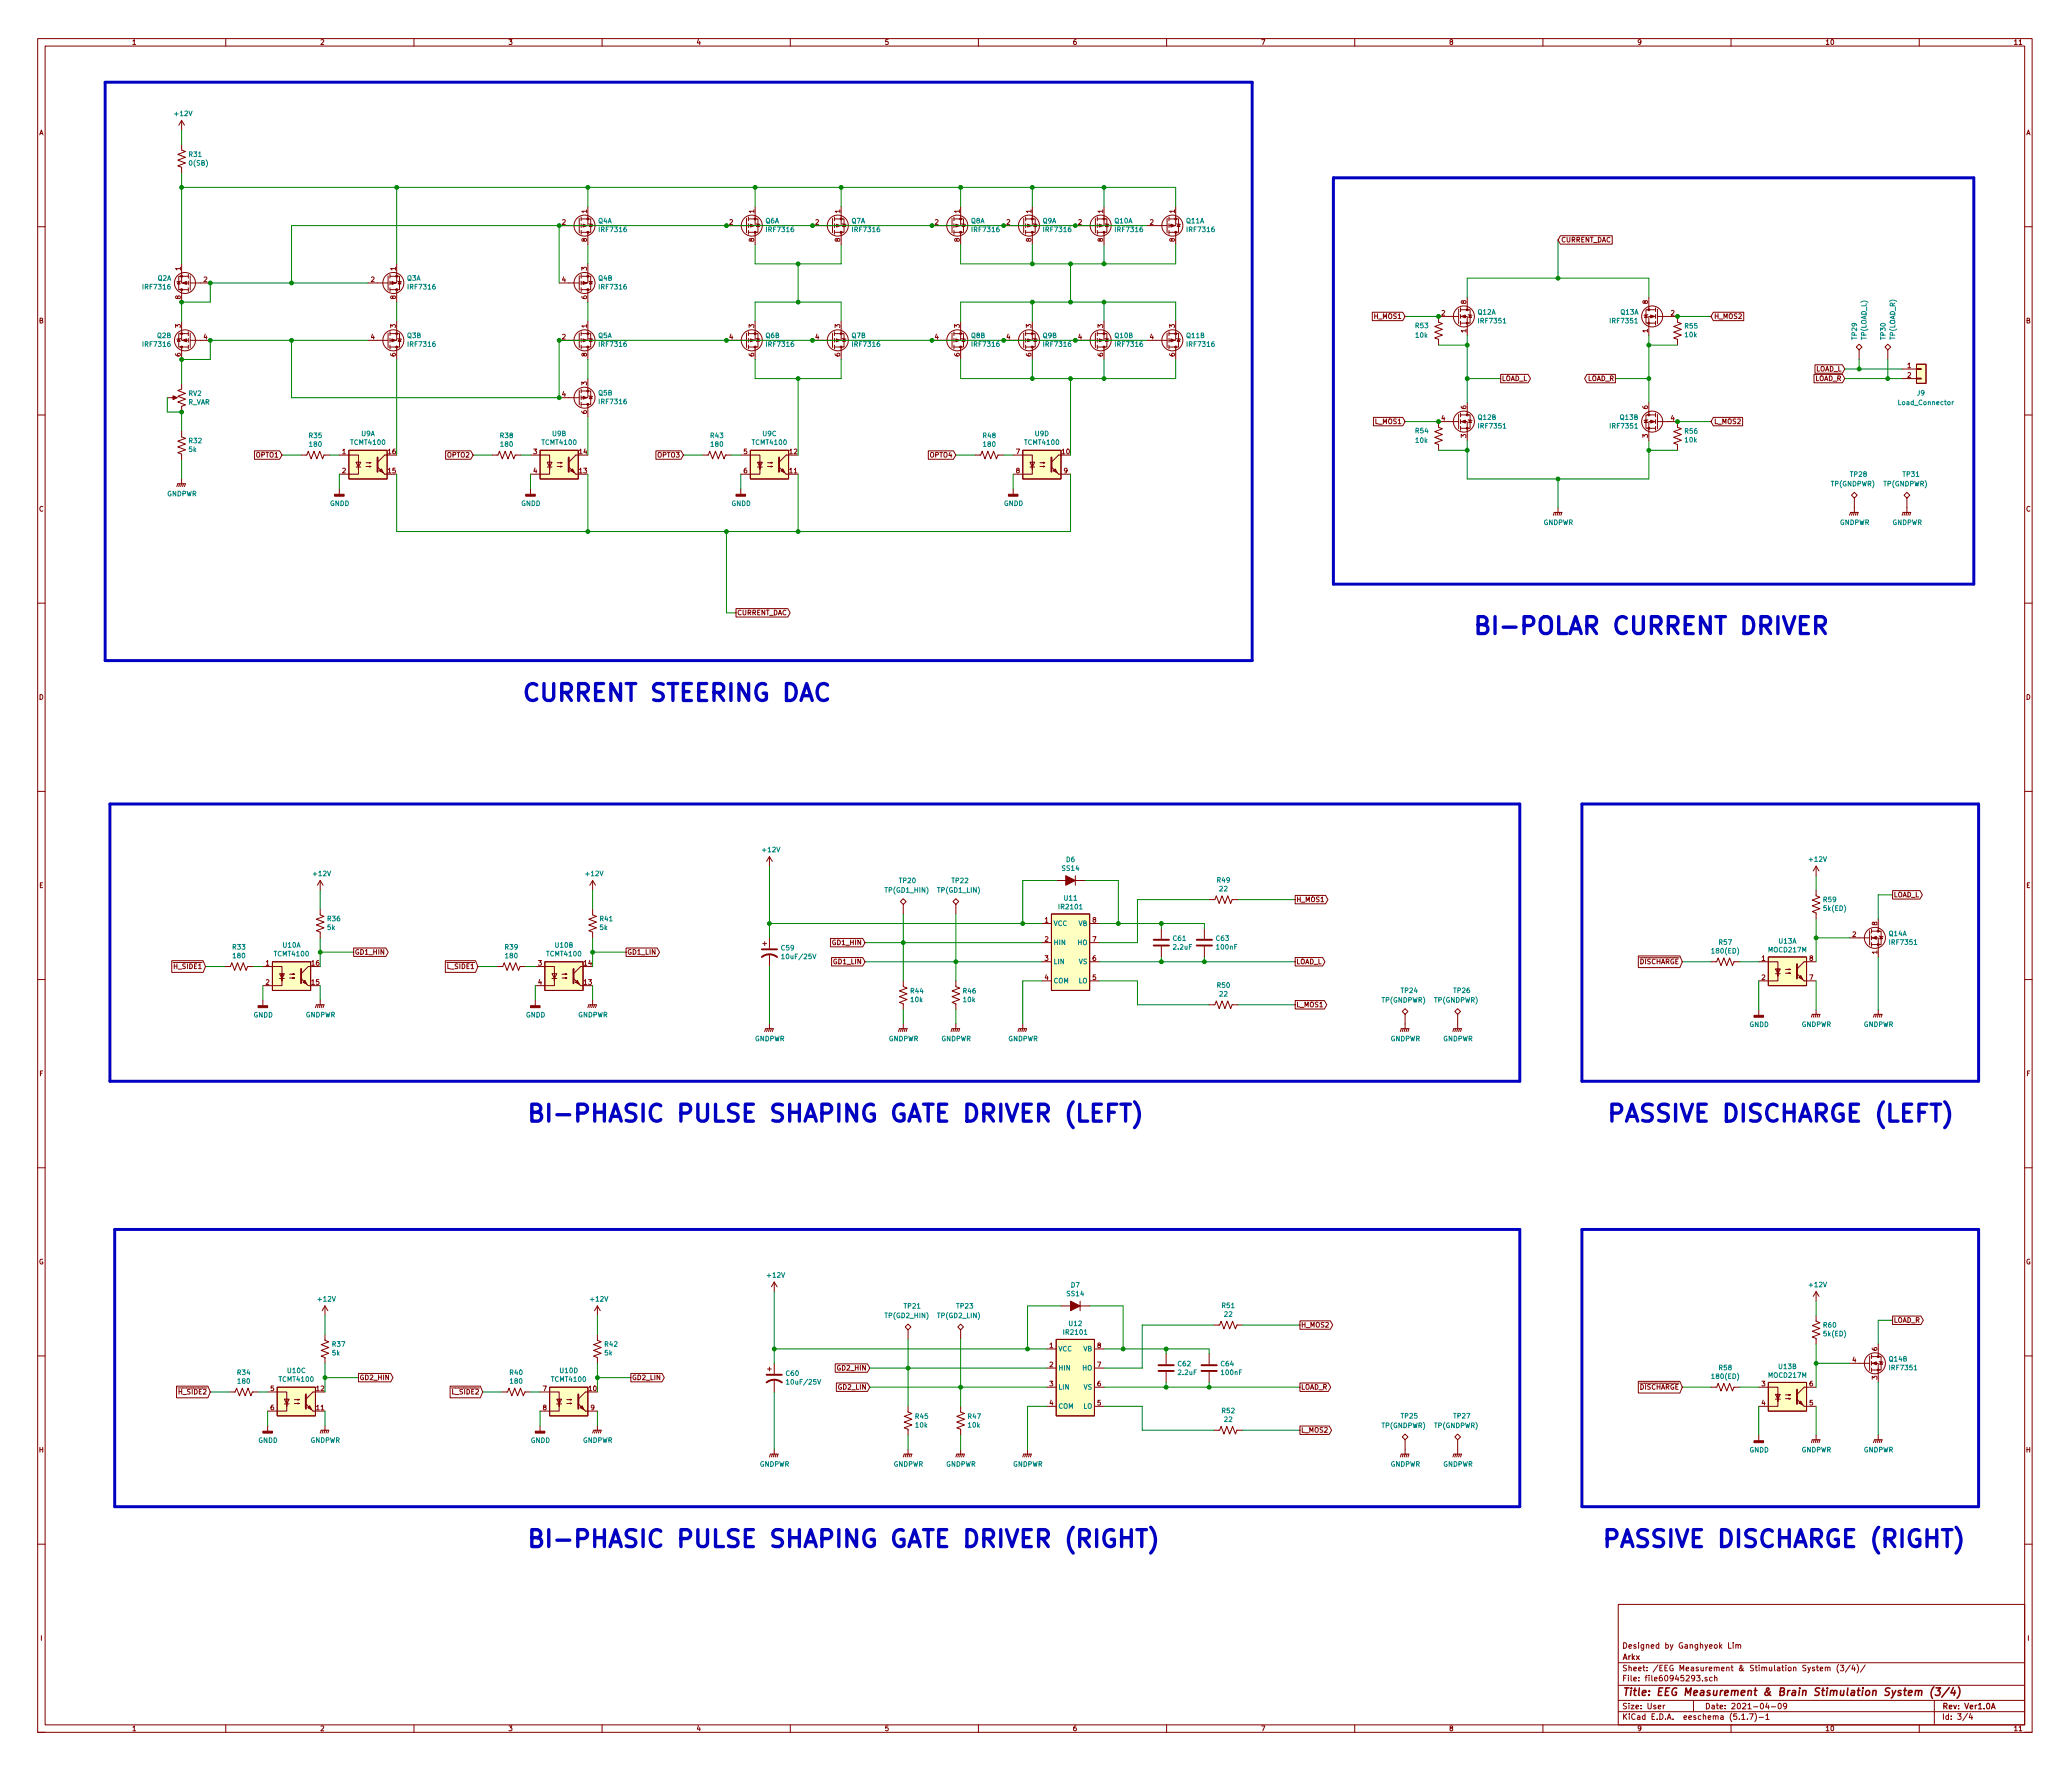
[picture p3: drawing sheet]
<svg xmlns="http://www.w3.org/2000/svg" width="550mm" height="470mm" viewBox="0 0 550 470" stroke-linecap="round" stroke-linejoin="round" font-family="sans-serif">
<defs><g id="words">
<g font-size="6.3" fill="#0000c2">
<text x="391.2" y="168.6">BI-POLAR CURRENT DRIVER</text>
<text x="138.4" y="186.3">CURRENT STEERING DAC</text>
<text x="139.7" y="298.1">BI-PHASIC PULSE SHAPING GATE DRIVER (LEFT)</text>
<text x="426.7" y="298.1">PASSIVE DISCHARGE (LEFT)</text>
<text x="139.7" y="411.1">BI-PHASIC PULSE SHAPING GATE DRIVER (RIGHT)</text>
<text x="425.4" y="411.1">PASSIVE DISCHARGE (RIGHT)</text>
</g>
<text font-size="2.8" fill="#840000" x="431" y="450.5">Title: EEG Measurement &amp; Brain Stimulation System (3/4)</text>
<g font-size="2.1" fill="#840000">
<text x="431" y="438">Designed by Ganghyeok Lim</text>
<text x="431" y="444">Sheet: /EEG Measurement &amp; Stimulation System (3/4)/</text>
<text x="431" y="441">Arkx</text>
<text x="431" y="446.7">File: file60945293.sch</text>
<text x="431" y="454.1">Size: User</text>
<text x="453" y="454.1">Date: 2021-04-09</text>
<text x="516" y="454.1">Rev: Ver1.0A</text>
<text x="431" y="456.9">KiCad E.D.A. eeschema (5.1.7)-1</text>
<text x="516" y="456.9">Id: 3/4</text>
</g>
<g font-size="1.8" fill="#840000">
<text x="35" y="11.9">1</text>
<text x="85" y="11.9">2</text>
<text x="135" y="11.9">3</text>
<text x="185" y="11.9">4</text>
<text x="235" y="11.9">5</text>
<text x="285" y="11.9">6</text>
<text x="335" y="11.9">7</text>
<text x="385" y="11.9">8</text>
<text x="435" y="11.9">9</text>
<text x="485" y="11.9">10</text>
<text x="535" y="11.9">11</text>
<text x="10.4" y="35.9">A</text>
<text x="538.4" y="35.9">A</text>
<text x="149.4" y="59.7">2</text>
<text x="156" y="56.6" transform="rotate(-90 156 56.6)">1</text>
<text x="193.8" y="59.7">2</text>
<text x="200.4" y="56.6" transform="rotate(-90 200.4 56.6)">1</text>
<text x="216.7" y="59.7">2</text>
<text x="223.3" y="56.6" transform="rotate(-90 223.3 56.6)">1</text>
<text x="248.4" y="59.7">2</text>
<text x="255" y="56.6" transform="rotate(-90 255 56.6)">1</text>
<text x="267.5" y="59.7">2</text>
<text x="274.1" y="56.6" transform="rotate(-90 274.1 56.6)">1</text>
<text x="286.5" y="59.7">2</text>
<text x="293.1" y="56.6" transform="rotate(-90 293.1 56.6)">1</text>
<text x="305.6" y="59.7">2</text>
<text x="312.2" y="56.6" transform="rotate(-90 312.2 56.6)">1</text>
<text x="156" y="64.2" transform="rotate(-90 156 64.2)">8</text>
<text x="200.4" y="64.2" transform="rotate(-90 200.4 64.2)">8</text>
<text x="223.3" y="64.2" transform="rotate(-90 223.3 64.2)">8</text>
<text x="255" y="64.2" transform="rotate(-90 255 64.2)">8</text>
<text x="274.1" y="64.2" transform="rotate(-90 274.1 64.2)">8</text>
<text x="293.1" y="64.2" transform="rotate(-90 293.1 64.2)">8</text>
<text x="312.2" y="64.2" transform="rotate(-90 312.2 64.2)">8</text>
<text x="414.8" y="64.4">CURRENT_DAC</text>
<text x="48" y="71.9" transform="rotate(-90 48 71.9)">1</text>
<text x="105.2" y="71.9" transform="rotate(-90 105.2 71.9)">1</text>
<text x="156" y="71.9" transform="rotate(-90 156 71.9)">3</text>
<text x="54.1" y="74.9">2</text>
<text x="98.6" y="74.9">2</text>
<text x="149.4" y="74.9">4</text>
<text x="48" y="79.5" transform="rotate(-90 48 79.5)">8</text>
<text x="105.2" y="79.5" transform="rotate(-90 105.2 79.5)">8</text>
<text x="156" y="79.5" transform="rotate(-90 156 79.5)">6</text>
<text x="383.1" y="83.8">2</text>
<text x="389.6" y="80.7" transform="rotate(-90 389.6 80.7)">8</text>
<text x="437.9" y="80.7" transform="rotate(-90 437.9 80.7)">8</text>
<text x="444" y="83.8">2</text>
<text x="10.4" y="85.9">B</text>
<text x="48" y="87.1" transform="rotate(-90 48 87.1)">3</text>
<text x="105.2" y="87.1" transform="rotate(-90 105.2 87.1)">3</text>
<text x="156" y="87.1" transform="rotate(-90 156 87.1)">1</text>
<text x="200.4" y="87.1" transform="rotate(-90 200.4 87.1)">3</text>
<text x="223.3" y="87.1" transform="rotate(-90 223.3 87.1)">3</text>
<text x="255" y="87.1" transform="rotate(-90 255 87.1)">3</text>
<text x="274.1" y="87.1" transform="rotate(-90 274.1 87.1)">3</text>
<text x="293.1" y="87.1" transform="rotate(-90 293.1 87.1)">3</text>
<text x="312.2" y="87.1" transform="rotate(-90 312.2 87.1)">3</text>
<text x="365.3" y="84.7">H_MOS1</text>
<text x="389.6" y="88.4" transform="rotate(-90 389.6 88.4)">1</text>
<text x="437.9" y="88.4" transform="rotate(-90 437.9 88.4)">1</text>
<text x="455.4" y="84.7">H_MOS2</text>
<text x="538.4" y="85.9">B</text>
<text x="48" y="94.7" transform="rotate(-90 48 94.7)">6</text>
<text x="54.1" y="90.2">4</text>
<text x="98.6" y="90.2">4</text>
<text x="105.2" y="94.7" transform="rotate(-90 105.2 94.7)">6</text>
<text x="149.4" y="90.2">2</text>
<text x="156" y="94.7" transform="rotate(-90 156 94.7)">8</text>
<text x="193.8" y="90.2">4</text>
<text x="200.4" y="94.7" transform="rotate(-90 200.4 94.7)">6</text>
<text x="216.7" y="90.2">4</text>
<text x="223.3" y="94.7" transform="rotate(-90 223.3 94.7)">6</text>
<text x="248.4" y="90.2">4</text>
<text x="255" y="94.7" transform="rotate(-90 255 94.7)">6</text>
<text x="267.5" y="90.2">4</text>
<text x="274.1" y="94.7" transform="rotate(-90 274.1 94.7)">6</text>
<text x="286.5" y="90.2">4</text>
<text x="293.1" y="94.7" transform="rotate(-90 293.1 94.7)">6</text>
<text x="305.6" y="90.2">4</text>
<text x="312.2" y="94.7" transform="rotate(-90 312.2 94.7)">6</text>
<text x="399" y="101.2">LOAD_L</text>
<text x="421.7" y="101.2">LOAD_R</text>
<text x="482.2" y="101.2">LOAD_R</text>
<text x="482.3" y="98.7">LOAD_L</text>
<text x="506.9" y="97.8">1</text>
<text x="506.9" y="100.3">2</text>
<text x="149.4" y="105.4">4</text>
<text x="156" y="102.3" transform="rotate(-90 156 102.3)">3</text>
<text x="156" y="110" transform="rotate(-90 156 110)">6</text>
<text x="365.5" y="112.6">L_MOS1</text>
<text x="383.1" y="111.8">4</text>
<text x="389.6" y="108.7" transform="rotate(-90 389.6 108.7)">6</text>
<text x="437.9" y="108.7" transform="rotate(-90 437.9 108.7)">6</text>
<text x="444" y="111.8">4</text>
<text x="455.4" y="112.6">L_MOS2</text>
<text x="389.6" y="116.3" transform="rotate(-90 389.6 116.3)">3</text>
<text x="437.9" y="116.3" transform="rotate(-90 437.9 116.3)">3</text>
<text x="68.1" y="121.5">OPTO1</text>
<text x="91" y="120.6">1</text>
<text x="91" y="125.7">2</text>
<text x="103.2" y="125.7">15</text>
<text x="103.2" y="120.6">16</text>
<text x="118.9" y="121.5">OPTO2</text>
<text x="141.8" y="120.6">3</text>
<text x="141.8" y="125.7">4</text>
<text x="154" y="125.7">13</text>
<text x="154" y="120.6">14</text>
<text x="174.8" y="121.5">OPTO3</text>
<text x="197.6" y="120.6">5</text>
<text x="197.6" y="125.7">6</text>
<text x="209.9" y="125.7">11</text>
<text x="209.9" y="120.6">12</text>
<text x="247.2" y="121.5">OPTO4</text>
<text x="270" y="120.6">7</text>
<text x="270" y="125.7">8</text>
<text x="282.2" y="120.6">10</text>
<text x="282.7" y="125.7">9</text>
<text x="10.4" y="135.9">C</text>
<text x="538.4" y="135.9">C</text>
<text x="195.8" y="163.4">CURRENT_DAC</text>
<text x="10.4" y="185.9">D</text>
<text x="538.4" y="185.9">D</text>
<text x="10.4" y="235.9">E</text>
<text x="344.4" y="239.6">H_MOS1</text>
<text x="503.2" y="238.4">LOAD_L</text>
<text x="538.4" y="235.9">E</text>
<text x="277.6" y="245.1">1</text>
<text x="290.3" y="245.1">8</text>
<text x="498.9" y="245.8" transform="rotate(-90 498.9 245.8)">8</text>
<text x="221.4" y="251.1">GD1_HIN</text>
<text x="277.6" y="250.2">2</text>
<text x="290.3" y="250.2">7</text>
<text x="492.3" y="248.9">2</text>
<text x="46.5" y="257.4">H_SIDE1</text>
<text x="70.6" y="256.5">1</text>
<text x="82.9" y="256.5">16</text>
<text x="94.2" y="253.6">GD1_HIN</text>
<text x="119" y="257.4">L_SIDE1</text>
<text x="143" y="256.5">3</text>
<text x="155.2" y="256.5">14</text>
<text x="166.6" y="253.6">GD1_LIN</text>
<text x="221.6" y="256.2">GD1_LIN</text>
<text x="277.6" y="255.3">3</text>
<text x="290.3" y="255.3">6</text>
<text x="344.4" y="256.2">LOAD_L</text>
<text x="435.6" y="256.2">DISCHARGE</text>
<text x="468.1" y="255.3">1</text>
<text x="480.8" y="255.3">8</text>
<text x="498.9" y="253.5" transform="rotate(-90 498.9 253.5)">1</text>
<text x="70.6" y="261.6">2</text>
<text x="82.9" y="261.6">15</text>
<text x="143" y="261.6">4</text>
<text x="155.2" y="261.6">13</text>
<text x="277.6" y="260.3">4</text>
<text x="290.3" y="260.3">5</text>
<text x="468.1" y="260.3">2</text>
<text x="480.8" y="260.3">7</text>
<text x="344.4" y="267.6">L_MOS1</text>
<text x="10.5" y="285.9">F</text>
<text x="538.5" y="285.9">F</text>
<text x="10.3" y="335.9">G</text>
<text x="538.3" y="335.9">G</text>
<text x="345.7" y="352.7">H_MOS2</text>
<text x="503.2" y="351.4">LOAD_R</text>
<text x="278.9" y="358.1">1</text>
<text x="291.6" y="358.1">8</text>
<text x="498.9" y="358.9" transform="rotate(-90 498.9 358.9)">6</text>
<text x="222.7" y="364.1">GD2_HIN</text>
<text x="278.9" y="363.2">2</text>
<text x="291.6" y="363.2">7</text>
<text x="492.3" y="361.9">4</text>
<text x="47.7" y="370.5">H_SIDE2</text>
<text x="71.9" y="369.6">5</text>
<text x="84.1" y="369.6">12</text>
<text x="95.5" y="366.6">GD2_HIN</text>
<text x="120.3" y="370.5">L_SIDE2</text>
<text x="144.3" y="369.6">7</text>
<text x="156.5" y="369.6">10</text>
<text x="167.9" y="366.6">GD2_LIN</text>
<text x="222.9" y="369.2">GD2_LIN</text>
<text x="278.9" y="368.3">3</text>
<text x="291.6" y="368.3">6</text>
<text x="345.7" y="369.2">LOAD_R</text>
<text x="435.6" y="369.2">DISCHARGE</text>
<text x="468.1" y="368.3">3</text>
<text x="480.8" y="368.3">6</text>
<text x="498.9" y="366.5" transform="rotate(-90 498.9 366.5)">3</text>
<text x="71.9" y="374.6">6</text>
<text x="84.1" y="374.6">11</text>
<text x="144.3" y="374.6">8</text>
<text x="157" y="374.6">9</text>
<text x="278.9" y="373.4">4</text>
<text x="291.6" y="373.4">5</text>
<text x="468.1" y="373.4">4</text>
<text x="480.8" y="373.4">5</text>
<text x="345.7" y="380.6">L_MOS2</text>
<text x="10.4" y="385.9">H</text>
<text x="538.4" y="385.9">H</text>
<text x="10.7" y="435.9">I</text>
<text x="538.8" y="435.9">I</text>
<text x="35" y="459.9">1</text>
<text x="85" y="459.9">2</text>
<text x="135" y="459.9">3</text>
<text x="185" y="459.9">4</text>
<text x="235" y="459.9">5</text>
<text x="285" y="459.9">6</text>
<text x="335" y="459.9">7</text>
<text x="385" y="459.9">8</text>
<text x="435" y="459.9">9</text>
<text x="485" y="459.9">10</text>
<text x="535" y="459.9">11</text>
</g>
<g font-size="1.8" fill="#008484">
<text x="46.6" y="30.8">+12V</text>
<text x="50.3" y="41.7">R31</text>
<text x="50.4" y="44">0(SB)</text>
<text x="159" y="59.3">Q4A</text>
<text x="203.4" y="59.3">Q6A</text>
<text x="226.3" y="59.3">Q7A</text>
<text x="258" y="59.3">Q8A</text>
<text x="277.1" y="59.3">Q9A</text>
<text x="296.2" y="59.3">Q10A</text>
<text x="315.3" y="59.3">Q11A</text>
<text x="159.5" y="61.6">IRF7316</text>
<text x="203.9" y="61.6">IRF7316</text>
<text x="226.8" y="61.6">IRF7316</text>
<text x="258.5" y="61.6">IRF7316</text>
<text x="277.6" y="61.6">IRF7316</text>
<text x="296.6" y="61.6">IRF7316</text>
<text x="315.7" y="61.6">IRF7316</text>
<text x="38.2" y="76.9">IRF7316</text>
<text x="41.9" y="74.6">Q2A</text>
<text x="108.2" y="74.6">Q3A</text>
<text x="108.7" y="76.9">IRF7316</text>
<text x="159.1" y="74.6">Q4B</text>
<text x="159.5" y="76.9">IRF7316</text>
<text x="392.7" y="83.6">Q12A</text>
<text x="430.7" y="83.6">Q13A</text>
<text x="41.8" y="89.8">Q2B</text>
<text x="108.3" y="89.8">Q3B</text>
<text x="159" y="89.8">Q5A</text>
<text x="203.5" y="89.8">Q6B</text>
<text x="226.4" y="89.8">Q7B</text>
<text x="258.1" y="89.8">Q8B</text>
<text x="277.2" y="89.8">Q9B</text>
<text x="296.3" y="89.8">Q10B</text>
<text x="315.4" y="89.8">Q11B</text>
<text x="376.2" y="87.2">R53</text>
<text x="376.3" y="89.7">10k</text>
<text x="393.1" y="85.9">IRF7351</text>
<text x="428.1" y="85.9">IRF7351</text>
<text x="447.8" y="87.3">R55</text>
<text x="447.8" y="89.6">10k</text>
<text x="38.2" y="92.1">IRF7316</text>
<text x="108.7" y="92.1">IRF7316</text>
<text x="159.5" y="92.1">IRF7316</text>
<text x="203.9" y="92.1">IRF7316</text>
<text x="226.8" y="92.1">IRF7316</text>
<text x="258.5" y="92.1">IRF7316</text>
<text x="277.6" y="92.1">IRF7316</text>
<text x="296.6" y="92.1">IRF7316</text>
<text x="315.7" y="92.1">IRF7316</text>
<text x="493.4" y="90.1" transform="rotate(-90 493.4 90.1)">TP29</text>
<text x="496" y="90.3" transform="rotate(-90 496 90.3)">TP(LOAD_L)</text>
<text x="501.1" y="90.1" transform="rotate(-90 501.1 90.1)">TP30</text>
<text x="503.6" y="90.2" transform="rotate(-90 503.6 90.2)">TP(LOAD_R)</text>
<text x="49.9" y="107.5">R_VAR</text>
<text x="50.1" y="105.2">RV2</text>
<text x="159.1" y="105.1">Q5B</text>
<text x="159.5" y="107.4">IRF7316</text>
<text x="504.7" y="107.6">Load_Connector</text>
<text x="509.5" y="105.1">J9</text>
<text x="392.8" y="111.5">Q12B</text>
<text x="393.1" y="113.8">IRF7351</text>
<text x="428.1" y="113.8">IRF7351</text>
<text x="430.6" y="111.5">Q13B</text>
<text x="50.3" y="117.8">R32</text>
<text x="82.2" y="116.4">R35</text>
<text x="82.3" y="118.7">180</text>
<text x="93.4" y="118.2">TCMT4100</text>
<text x="96" y="115.9">U9A</text>
<text x="133" y="116.4">R38</text>
<text x="133.1" y="118.7">180</text>
<text x="144.2" y="118.2">TCMT4100</text>
<text x="146.8" y="115.9">U9B</text>
<text x="188.9" y="116.4">R43</text>
<text x="189" y="118.7">180</text>
<text x="200.1" y="118.2">TCMT4100</text>
<text x="202.7" y="115.9">U9C</text>
<text x="261.3" y="116.4">R48</text>
<text x="261.4" y="118.7">180</text>
<text x="272.4" y="118.2">TCMT4100</text>
<text x="275.1" y="115.9">U9D</text>
<text x="376.2" y="115.1">R54</text>
<text x="376.3" y="117.6">10k</text>
<text x="447.8" y="115.2">R56</text>
<text x="447.8" y="117.5">10k</text>
<text x="50.2" y="120.1">5k</text>
<text x="44.3" y="131.8">GNDPWR</text>
<text x="486.6" y="129.2">TP(GNDPWR)</text>
<text x="491.8" y="126.7">TP28</text>
<text x="500.6" y="129.2">TP(GNDPWR)</text>
<text x="505.7" y="126.7">TP31</text>
<text x="87.7" y="134.4">GNDD</text>
<text x="138.5" y="134.4">GNDD</text>
<text x="194.4" y="134.4">GNDD</text>
<text x="266.8" y="134.4">GNDD</text>
<text x="410.1" y="139.5">GNDPWR</text>
<text x="488.8" y="139.5">GNDPWR</text>
<text x="502.8" y="139.5">GNDPWR</text>
<text x="202.8" y="226.4">+12V</text>
<text x="83.4" y="232.8">+12V</text>
<text x="155.8" y="232.8">+12V</text>
<text x="282.3" y="231.3">SS14</text>
<text x="283.4" y="229">D6</text>
<text x="480.9" y="229">+12V</text>
<text x="235.4" y="237.2">TP(GD1_HIN)</text>
<text x="239" y="234.6">TP20</text>
<text x="249.4" y="237.2">TP(GD1_LIN)</text>
<text x="253" y="234.6">TP22</text>
<text x="282.9" y="239.3">U11</text>
<text x="323.5" y="234.5">R49</text>
<text x="324.2" y="236.8">22</text>
<text x="484.6" y="239.7">R59</text>
<text x="87.1" y="244.8">R36</text>
<text x="159.5" y="244.8">R41</text>
<text x="279.9" y="246">VCC</text>
<text x="281.6" y="241.6">IR2101</text>
<text x="286.6" y="246">VB</text>
<text x="484.8" y="242">5k(ED)</text>
<text x="75.2" y="251.8">U10A</text>
<text x="87" y="247.1">5k</text>
<text x="147.6" y="251.8">U10B</text>
<text x="159.4" y="247.1">5k</text>
<text x="279.9" y="251.1">HIN</text>
<text x="286.4" y="251.1">HO</text>
<text x="311.8" y="250">C61</text>
<text x="323.2" y="250">C63</text>
<text x="456.8" y="251">R57</text>
<text x="472.7" y="250.7">U13A</text>
<text x="502" y="248.7">Q14A</text>
<text x="502.4" y="251">IRF7351</text>
<text x="61.9" y="252.3">R33</text>
<text x="62" y="254.6">180</text>
<text x="73.1" y="254.1">TCMT4100</text>
<text x="134.3" y="252.3">R39</text>
<text x="134.4" y="254.6">180</text>
<text x="145.4" y="254.1">TCMT4100</text>
<text x="207.7" y="252.5">C59</text>
<text x="208.3" y="254.8">10uF/25V</text>
<text x="279.9" y="256.2">LIN</text>
<text x="286.7" y="256.2">VS</text>
<text x="311.9" y="252.3">2.2uF</text>
<text x="323.4" y="252.3">100nF</text>
<text x="455.2" y="253.3">180(ED)</text>
<text x="470.1" y="253">MOCD217M</text>
<text x="242" y="263.9">R44</text>
<text x="256" y="263.9">R46</text>
<text x="279.9" y="261.2">COM</text>
<text x="286.6" y="261.2">LO</text>
<text x="323.5" y="262.4">R50</text>
<text x="372.4" y="263.8">TP24</text>
<text x="386.4" y="263.8">TP26</text>
<text x="242.1" y="266.2">10k</text>
<text x="256.1" y="266.2">10k</text>
<text x="324.2" y="264.7">22</text>
<text x="367.3" y="266.4">TP(GNDPWR)</text>
<text x="381.2" y="266.4">TP(GNDPWR)</text>
<text x="67.4" y="270.3">GNDD</text>
<text x="81.2" y="270.3">GNDPWR</text>
<text x="139.8" y="270.3">GNDD</text>
<text x="153.6" y="270.3">GNDPWR</text>
<text x="464.9" y="272.8">GNDD</text>
<text x="478.7" y="272.8">GNDPWR</text>
<text x="495.2" y="272.8">GNDPWR</text>
<text x="200.6" y="276.6">GNDPWR</text>
<text x="236.1" y="276.6">GNDPWR</text>
<text x="250.1" y="276.6">GNDPWR</text>
<text x="267.9" y="276.6">GNDPWR</text>
<text x="369.5" y="276.6">GNDPWR</text>
<text x="383.4" y="276.6">GNDPWR</text>
<text x="204" y="339.4">+12V</text>
<text x="480.9" y="342">+12V</text>
<text x="84.7" y="345.8">+12V</text>
<text x="157" y="345.8">+12V</text>
<text x="240.3" y="347.6">TP21</text>
<text x="254.3" y="347.6">TP23</text>
<text x="283.6" y="344.4">SS14</text>
<text x="284.6" y="342.1">D7</text>
<text x="324.8" y="347.5">R51</text>
<text x="235.4" y="350.2">TP(GD2_HIN)</text>
<text x="249.4" y="350.2">TP(GD2_LIN)</text>
<text x="284.1" y="352.3">U12</text>
<text x="325.4" y="349.8">22</text>
<text x="484.6" y="352.7">R60</text>
<text x="88.4" y="357.8">R37</text>
<text x="160.8" y="357.8">R42</text>
<text x="281.2" y="359">VCC</text>
<text x="282.9" y="354.6">IR2101</text>
<text x="287.9" y="359">VB</text>
<text x="484.8" y="355">5k(ED)</text>
<text x="63.1" y="365.3">R34</text>
<text x="76.5" y="364.8">U10C</text>
<text x="88.3" y="360.1">5k</text>
<text x="135.5" y="365.3">R40</text>
<text x="148.9" y="364.8">U10D</text>
<text x="160.7" y="360.1">5k</text>
<text x="208.9" y="365.5">C60</text>
<text x="281.2" y="364.1">HIN</text>
<text x="287.7" y="364.1">HO</text>
<text x="313.1" y="363">C62</text>
<text x="313.2" y="365.3">2.2uF</text>
<text x="324.5" y="363">C64</text>
<text x="324.7" y="365.3">100nF</text>
<text x="456.8" y="364">R58</text>
<text x="472.7" y="363.7">U13B</text>
<text x="502.1" y="361.7">Q14B</text>
<text x="502.4" y="364">IRF7351</text>
<text x="63.3" y="367.6">180</text>
<text x="74.3" y="367.1">TCMT4100</text>
<text x="135.7" y="367.6">180</text>
<text x="146.7" y="367.1">TCMT4100</text>
<text x="209.6" y="367.8">10uF/25V</text>
<text x="281.2" y="369.2">LIN</text>
<text x="288" y="369.2">VS</text>
<text x="455.2" y="366.3">180(ED)</text>
<text x="470.1" y="366">MOCD217M</text>
<text x="243.3" y="377">R45</text>
<text x="257.3" y="377">R47</text>
<text x="281.2" y="374.3">COM</text>
<text x="287.9" y="374.3">LO</text>
<text x="324.8" y="375.5">R52</text>
<text x="325.4" y="377.8">22</text>
<text x="372.4" y="376.9">TP25</text>
<text x="386.4" y="376.9">TP27</text>
<text x="68.6" y="383.3">GNDD</text>
<text x="82.4" y="383.3">GNDPWR</text>
<text x="141" y="383.3">GNDD</text>
<text x="154.8" y="383.3">GNDPWR</text>
<text x="243.4" y="379.3">10k</text>
<text x="257.3" y="379.3">10k</text>
<text x="367.3" y="379.4">TP(GNDPWR)</text>
<text x="381.2" y="379.4">TP(GNDPWR)</text>
<text x="201.8" y="389.7">GNDPWR</text>
<text x="237.4" y="389.7">GNDPWR</text>
<text x="251.4" y="389.7">GNDPWR</text>
<text x="269.1" y="389.7">GNDPWR</text>
<text x="369.5" y="389.7">GNDPWR</text>
<text x="383.4" y="389.7">GNDPWR</text>
<text x="464.9" y="385.9">GNDD</text>
<text x="478.7" y="385.8">GNDPWR</text>
<text x="495.2" y="385.8">GNDPWR</text>
</g>
</g></defs>
<g fill="none" stroke="#840000" stroke-width=".27">
<path d="M10 10.3h530v449.9h-530zM12 12.2h526v446.1h-526zM60 10.3v1.9M110 10.3v1.9M160 10.3v1.9M210 10.3v1.9M260 10.3v1.9M310 10.3v1.9M360 10.3v1.9M410 10.3v1.9M460 10.3v1.9M510 10.3v1.9"/>
<path d="M536.5 11.8h.8M48.3 38.4v1.5l1 .4-2.1 .7 2.1 .8-2.1 .7 2.1 .8-2.1 .8 1.1 .3v1.6M48.3 32v2.5M48.3 32l-.8 1.3M48.3 32l.7 1.3M148.6 59.9h5.3M153.9 58v3.8M154.4 58.2h2.6v3.5h-2.6M154.4 57.7v1M154.4 59.4v1M156.2 54.9v5h-1.8M156.5 59.4l1 .3"/>
<path d="M157 59.6l.4 .6h-.8zM193 59.9h5.4M198.4 58v3.8M198.9 58.2h2.5v3.5h-2.5M198.9 57.7v1M198.9 59.4v1M200.7 54.9v5h-1.8M200.9 59.4l1 .3M201.4 59.6l.4 .6h-.8zM215.9 59.9h5.3M221.2 58v3.8M221.7 58.2h2.6v3.5h-2.6"/>
<path d="M221.7 57.7v1M221.7 59.4v1M223.5 54.9v5h-1.8M223.8 59.4l1 .3M224.3 59.6l.4 .6h-.8zM247.6 59.9h5.4M253 58v3.8M253.5 58.2h2.5v3.5h-2.5M253.5 57.7v1M253.5 59.4v1M255.3 54.9v5h-1.8M255.5 59.4l1 .3"/>
<path d="M256 59.6l.4 .6h-.7zM266.7 59.9h5.3M272 58v3.8M272.5 58.2h2.6v3.5h-2.6M272.5 57.7v1M272.5 59.4v1M274.3 54.9v5h-1.8M274.6 59.4l1 .3M275.1 59.6l.4 .6h-.8zM285.7 59.9h5.4M291.1 58v3.8M291.6 58.2h2.5v3.5h-2.5"/>
<path d="M291.6 57.7v1M291.6 59.4v1M293.4 54.9v5h-1.8M293.6 59.4l1 .3M294.1 59.6l.4 .6h-.7zM304.8 59.9h5.3M310.1 58v3.8M310.6 58.2h2.6v3.5h-2.6M310.6 57.7v1M310.6 59.4v1M312.4 54.9v5h-1.8M312.7 59.4l1 .3"/>
<path d="M313.2 59.6l.4 .6h-.8zM10 60.2h2M47.5 74.8l.4 .6h-.8zM48 74.7l-1 .2M48.3 70.1v5.1h1.7M48.3 77v3.3M50 73.4h-2.5v3.6h2.5M50 72.9v1M50 74.7v1M50 76.5v1M50.5 75.2h5.4M50.5 73.3v3.8"/>
<path d="M97.8 75.2h5.3M103.1 73.3v3.8M103.6 73.4h2.6v3.6h-2.6M103.6 72.9v1M103.6 74.7v1M103.6 76.5v1M105.4 70.1v5.1h-1.8M105.4 77v3.3M105.7 74.7l1 .2M106.2 74.8l.4 .6h-.8zM148.6 75.2h5.3M153.9 73.3v3.8"/>
<path d="M154.4 73.4h2.6v3.6h-2.6M154.4 61.2v1M154.4 72.9v1M154.4 74.7v1M154.4 76.5v1M156.2 70.1v5.1h-1.8M156.2 61.7v3.3M156.2 77v3.3M156.5 74.7l1 .2M157 74.8l.4 .6h-.8zM198.9 61.2v1M200.7 61.7v3.3"/>
<path d="M221.7 61.2v1M223.5 61.7v3.3M253.5 61.2v1M255.3 61.7v3.3M272.5 61.2v1M274.3 61.7v3.3M291.6 61.2v1M293.4 61.7v3.3M310.6 61.2v1M312.4 61.7v3.3M389.9 79v3.3M414.7 62.6h13.7v2.3h-13.7l-.7-1.1z"/>
<path d="M438.1 79v3.3M538 60.2h2M47.5 90l.4 .7h-.8zM48 89.9l-1 .3M48.3 85.3v5.1h1.7M48.3 92.2v3.3M50 88.6h-2.5v3.6h2.5M50 88.1v1.1M50 89.9v1M50 91.7v1M50.5 90.4h5.4M50.5 88.5v3.8"/>
<path d="M97.8 90.4h5.3M103.1 88.5v3.8M103.6 88.6h2.6v3.6h-2.6M103.6 88.1v1.1M103.6 89.9v1M103.6 91.7v1M105.4 85.3v5.1h-1.8M105.4 92.2v3.3M105.7 89.9l1 .3M106.2 90l.4 .7h-.8zM148.6 90.4h5.3M153.9 88.5v3.8"/>
<path d="M154.4 88.6h2.6v3.6h-2.6M154.4 88.1v1.1M154.4 89.9v1M154.4 91.7v1M156.2 85.3v5.1h-1.8M156.2 92.2v3.3M156.5 89.9l1 .3M157 90l.4 .7h-.8zM193 90.4h5.4M198.4 88.5v3.8M198.9 88.6h2.5v3.6h-2.5M198.9 88.1v1.1"/>
<path d="M198.9 89.9v1M198.9 91.7v1M200.7 85.3v5.1h-1.8M200.7 92.2v3.3M200.9 89.9l1 .3M201.4 90l.4 .7h-.8zM215.9 90.4h5.3M221.2 88.5v3.8M221.7 88.6h2.6v3.6h-2.6M221.7 88.1v1.1M221.7 89.9v1M221.7 91.7v1"/>
<path d="M223.5 85.3v5.1h-1.8M223.5 92.2v3.3M223.8 89.9l1 .3M224.3 90l.4 .7h-.8zM247.6 90.4h5.4M253 88.5v3.8M253.5 88.6h2.5v3.6h-2.5M253.5 88.1v1.1M253.5 89.9v1M253.5 91.7v1M255.3 85.3v5.1h-1.8M255.3 92.2v3.3"/>
<path d="M255.5 89.9l1 .3M256 90l.4 .7h-.7zM266.7 90.4h5.3M272 88.5v3.8M272.5 88.6h2.6v3.6h-2.6M272.5 88.1v1.1M272.5 89.9v1M272.5 91.7v1M274.3 85.3v5.1h-1.8M274.3 92.2v3.3M274.6 89.9l1 .3M275.1 90l.4 .7h-.8z"/>
<path d="M285.7 90.4h5.4M291.1 88.5v3.8M291.6 88.6h2.5v3.6h-2.5M291.6 88.1v1.1M291.6 89.9v1M291.6 91.7v1M293.4 85.3v5.1h-1.8M293.4 92.2v3.3M293.6 89.9l1 .3M294.1 90l.4 .7h-.7zM304.8 90.4h5.3M310.1 88.5v3.8"/>
<path d="M310.6 88.6h2.6v3.6h-2.6M310.6 88.1v1.1M310.6 89.9v1M310.6 91.7v1M312.4 85.3v5.1h-1.8M312.4 92.2v3.3M312.7 89.9l1 .3M313.2 90l.4 .7h-.8zM364.7 83h8l.7 1.1-.7 1.1h-8zM387.6 84.1h-5.3v1.5l1 .4-2 .7 2 .8-2 .8 2 .7-2 .8 1 .4v1.5M387.6 82.2v3.8M388.1 84.1h1.8v5.1"/>
<path d="M388.1 82.3h2.6v3.5h-2.6M388.1 81.8v1M388.1 83.6v1M388.1 85.3v1.1M390.1 83.6l1.1 .2M390.7 83.7l.3 .6h-.7zM398.8 99.5h7.3l.6 1.1-.6 1.1h-7.3zM421.7 99.5h7.6v2.2h-7.6l-.6-1.1zM437.4 83.7l.4 .6h-.8zM437.9 83.6l-1 .2M439.9 84.1h-1.8v5.1M439.9 82.3h-2.5v3.5h2.5"/>
<path d="M439.9 81.8v1M439.9 83.6v1M439.9 85.3v1.1M440.4 84.1h5.4v1.5l1 .4-2 .7 2 .8-2 .8 2 .7-2 .8 1 .4v1.5M440.4 82.2v3.8M455.3 83h8.1v2.2h-8.1l-.6-1.1zM482 99.5h7.6l.6 1.1-.6 1.1h-7.6zM482.3 96.9h7.3l.6 1.1-.6 1.2h-7.3zM493.3 92.2l.7-.8 .8 .8-.8 .8zM494 93v2.5M500.9 92.2l.7-.8 .8 .8-.8 .8zM501.6 93v2.5"/>
<path d="M505.5 98h3.8M509.3 96.8h2.5v5.1h-2.5zM509.3 97.9h1.2v.3h-1.2zM10 110.3h2M44.4 105.7h2.3M48.3 101.9v1.5l-1.1 .4 2.1 .7-2.1 .8 2.1 .7-2.1 .8 2.1 .8-1 .3v1.6M48.3 114.6v1.5l1 .4-2.1 .7 2.1 .8-2.1 .7 2.1 .8-2.1 .8 1.1 .3v1.6M67.6 119.8h6.7l.6 1.1-.6 1.1h-6.7zM92.7 119.6h10.2v7.7h-10.2zM118.4 119.8h6.7l.6 1.1-.6 1.1h-6.7zM143.5 119.6h10.2v7.7h-10.2zM148.6 105.7h5.3"/>
<path d="M153.9 103.8v3.8M154.4 103.9h2.6v3.5h-2.6M154.4 103.4v1M154.4 105.2v1M154.4 106.9v1M156.2 100.6v5.1h-1.8M156.2 107.4v3.3M156.5 105.2l1 .2M157 105.3l.4 .6h-.8zM174.3 119.8h6.7l.6 1.1-.6 1.1h-6.7zM199.4 119.6h10.1v7.7h-10.1zM246.7 119.8h6.7l.6 1.1-.6 1.1h-6.7z"/>
<path d="M271.8 119.6h10.1v7.7h-10.1zM365 110.9h7.7l.7 1.1-.7 1.1h-7.7zM387.6 112h-5.3v1.5l1 .4-2 .8 2 .7-2 .8 2 .8-2 .7 1 .4v1.5M387.6 110.1v3.8M388.1 112h1.8v5.1M388.1 110.2h2.6v3.6h-2.6M388.1 109.7v1M388.1 111.5v1M388.1 113.3v1M389.9 106.9v3.3M390.1 111.5l1.1 .3M390.7 111.6l.3 .7h-.7z"/>
<path d="M437.4 111.6l.4 .7h-.8zM437.9 111.5l-1 .3M438.1 106.9v3.3M439.9 112h-1.8v5.1M439.9 110.2h-2.5v3.6h2.5M439.9 109.7v1M439.9 111.5v1M439.9 113.3v1M440.4 112h5.4v1.5l1 .4-2 .8 2 .7-2 .8 2 .8-2 .7 1 .4v1.5M440.4 110.1v3.8M455.3 110.9h7.8v2.2h-7.8l-.6-1.1zM505.5 100.6h3.8"/>
<path d="M509.3 100.5h1.2v.2h-1.2zM538 110.3h2M47 129.3l.2-.8h2.1l-.3 .8M47.8 128.5l-.3 .8M48.3 127.3v1.2l-.3 .8M48.8 128.5l-.3 .8M80 120.9h1.5l.4-1 .8 2 .7-2 .8 2 .8-2 .7 2 .4-1h1.5M90.2 120.9h5v3.8v-1.9M90.2 129.8v1.5M94.6 122.8h1.3l-.7 1.3zM94.6 124.1h1.3M95.2 124.1v1.9h-5"/>
<path d="M97.3 123.9h1.3M97.3 122.9h1.3M102.2 126h.7M102.9 120.9h-.7l-1.9 1.9M130.8 120.9h1.5l.4-1 .8 2 .7-2 .8 2 .8-2 .7 2 .4-1h1.5M141 120.9h5v3.8v-1.9M141 129.8v1.5M145.4 122.8h1.3l-.7 1.3zM145.4 124.1h1.3M146 124.1v1.9h-5M148.1 123.9h1.3M148.1 122.9h1.3"/>
<path d="M153 126h.7M153.7 120.9h-.7l-1.9 1.9M186.7 120.9h1.5l.4-1 .8 2 .7-2 .8 2 .7-2 .8 2 .4-1h1.5M196.8 120.9h5.1v3.8v-1.9M196.8 129.8v1.5M201.3 122.8h1.3l-.7 1.3zM201.3 124.1h1.3M201.9 124.1v1.9h-5.1M204 123.9h1.2M204 122.9h1.2M208.9 126h.6M209.5 120.9h-.6l-1.9 1.9"/>
<path d="M259.1 120.9h1.5l.4-1 .7 2 .8-2 .8 2 .7-2 .8 2 .4-1h1.5M269.2 120.9h5.1v3.8v-1.9M269.2 129.8v1.5M273.7 122.8h1.3l-.7 1.3zM273.7 124.1h1.3M274.3 124.1v1.9h-5.1M276.4 123.9h1.2M276.4 122.9h1.2M281.3 126h3.2M281.9 120.9h-.6l-1.9 1.9M412.7 136.9l.3-.8h2l-.2 .8M413.5 136.1l-.2 .8"/>
<path d="M414 134.9v1.2l-.2 .8M414.5 136.1l-.2 .8M491.5 136.9l.2-.8h2.1l-.3 .8M492.3 136.1l-.3 .8M492.8 132.3v3.8l-.3 .8M492.8 130.8l.7 .8-.7 .7-.8-.7zM493.3 136.1l-.3 .8M505.5 136.9l.2-.8h2l-.2 .8M506.2 136.1l-.2 .8M506.7 130.8l.8 .8-.8 .7-.7-.7zM506.7 132.3v3.8l-.2 .8M507.2 136.1l-.2 .8"/>
<path d="M10 160.2h2M195.6 161.7h13.7l.7 1.1-.7 1.1h-13.7zM538 160.2h2M10 210.3h2M538 210.3h2M85.1 233.9l-.8 1.3M85.1 233.9v2.6M85.1 233.9l.8 1.3M157.5 233.9v2.6M157.5 233.9l-.8 1.3M157.5 233.9l.7 1.3M204.5 227.6v2.5"/>
<path d="M204.5 227.6l-.8 1.3M204.5 227.6l.7 1.3M239.3 239.5l.7-.7 .8 .7-.8 .8zM253.2 239.5l.8-.7 .8 .7-.8 .8zM280.7 233.9h7.6M285.7 232.7v2.5M321.3 239h1.5l.4-1 .8 2 .7-2 .8 2 .8-2 .7 2 .4-1h1.5M344.2 237.9h8l.7 1.1-.7 1.1h-8zM482.6 236.5v1.5l1 .4-2 .7 2 .8-2 .8 2 .7-2 .8 1 .4v1.5M482.6 230.1v2.6M482.6 230.1l-.8 1.3M482.6 230.1l.8 1.3"/>
<path d="M502.9 236.6h7.3l.6 1.1-.6 1.2h-7.3zM45.6 255.2h8.4l.6 1.6-.6 1.5h-8.4zM59.7 256.8h1.5l.4-1 .8 2 .7-2 .8 2 .7-2 .8 2 .4-1h1.5M69.8 256.8h5.1v3.8v-1.9M72.4 255.5h10.1v7.6h-10.1zM74.3 258.7h1.3l-.7 1.3zM74.3 260h1.3M74.9 260v1.9h-5.1M77 259.8h1.2M77 258.8h1.2M82.5 256.8h-.6l-1.9 1.9M85.1 241.6v1.5l1 .4-2 .7 2 .8-2 .7 2 .8-2 .8 1 .3v1.6"/>
<path d="M94 251.9h8.5l.7 1.1-.7 1.1h-8.5zM118.3 255.2h8.1l.6 1.6-.6 1.5h-8.1zM132.1 256.8h1.5l.4-1 .7 2 .8-2 .8 2 .7-2 .8 2 .4-1h1.5M142.2 256.8h5.1v3.8v-1.9M144.8 255.5h10.1v7.6h-10.1zM146.7 258.7h1.3l-.7 1.3zM146.7 260h1.3M147.3 260v1.9h-5.1M149.4 259.8h1.2M149.4 258.8h1.2M154.9 256.8h-.6l-1.9 1.9M157.5 241.6v1.5l1 .4-2 .7 2 .8-2 .7 2 .8-2 .8 1 .3v1.6"/>
<path d="M166.4 251.9h8.2l.7 1.1-.7 1.1h-8.2zM202.7 250.7h1M203.2 250.2v1M204.5 249.2v2.8M204.5 253.5v3.3M220.7 249.3h8.5l.7 1.1-.7 1.2h-8.5zM221 254.4h8.2l.7 1.1-.7 1.1h-8.2zM240 240.3v2.5M254 240.3v2.5M276.9 255.5h2.5M276.9 245.4h2.5M276.9 250.4h2.5"/>
<path d="M279.4 242.8h10.2v20.3h-10.2zM289.6 255.5h2.5M289.6 245.4h2.5M289.6 250.4h2.5M308.6 246.6v2.8M308.6 251.5v2.8M320 246.6v2.8M320 251.5v2.8M344.2 254.4h7.3l.6 1.1-.6 1.1h-7.3zM435.4 254h11l.6 1.5-.6 1.6h-11zM454.7 255.5h1.5l.4-1 .7 2 .8-2 .8 2 .7-2 .8 2 .4-1h1.5M467.4 255.5h5v3.8v-1.9"/>
<path d="M469.9 254.3h10.2v7.6h-10.2zM471.8 257.4h1.3l-.7 1.3zM471.8 258.7h1.3M472.4 258.7v1.9h-5M474.5 258.6h1.2M474.5 257.6h1.2M482.6 255.5h-3.2l-1.9 1.9M491.5 249.2h5.3M496.8 247.3v3.8M497.3 249.2h1.8v5.1M497.3 247.4h2.6v3.5h-2.6M497.3 246.9v1"/>
<path d="M497.3 248.7v1M497.3 250.4v1.1M499.1 244.1v3.3M499.4 248.7l1 .2M499.9 248.8l.4 .6h-.8zM10 260.2h2M69.8 265.7v1.5M81.9 261.9h.6M83.8 267.7l.3-.7h2l-.2 .7M84.6 267l-.3 .7M85.1 265.7v1.3l-.3 .7M85.6 267l-.3 .7"/>
<path d="M142.2 265.7v1.5M154.3 261.9h.6M156.2 267.7l.3-.7h2l-.3 .7M157 267l-.3 .7M157.5 265.7v1.3l-.3 .7M158 267l-.3 .7M203.2 274.1l.3-.8h2l-.3 .8M204 273.3l-.3 .8M204.5 272v1.3l-.3 .8M205 273.3l-.3 .8M238.8 274.1l.2-.8h2l-.2 .8M239.5 273.3l-.2 .8"/>
<path d="M240 272v1.3l-.2 .8M240 260.6v1.5l1 .4-2 .8 2 .7-2 .8 2 .8-2 .7 1 .4v1.5M240.5 273.3l-.2 .8M252.7 274.1l.3-.8h2l-.2 .8M253.5 273.3l-.3 .8M254 272v1.3l-.3 .8M254 260.6v1.5l1 .4-2 .8 2 .7-2 .8 2 .8-2 .7 1 .4v1.5M254.5 273.3l-.2 .8M270.5 274.1l.3-.8h2l-.3 .8M271.3 273.3l-.3 .8M271.8 272v1.3l-.3 .8M272.3 273.3l-.3 .8"/>
<path d="M276.9 260.6h2.5M289.6 260.6h2.5M321.3 267h1.5l.4-1.1 .8 2.1 .7-2.1 .8 2.1 .8-2.1 .7 2.1 .4-1h1.5M344.2 265.8h7.7l.7 1.2-.7 1.1h-7.7zM372.1 274.1l.3-.8h2l-.3 .8M372.6 268.7l.8-.7 .7 .7-.7 .8zM372.9 273.3l-.3 .8M373.4 269.5v3.8l-.3 .8M373.9 273.3l-.3 .8M386.1 274.1l.2-.8h2.1l-.3 .8M386.6 268.7l.7-.7 .8 .7-.8 .8zM386.8 273.3l-.2 .8"/>
<path d="M387.3 269.5v3.8l-.2 .8M387.9 273.3l-.3 .8M467.4 268.2v1.5M479.4 260.6h3.2M481.3 270.3l.3-.8h2l-.2 .8M482.1 269.5l-.3 .8M482.6 268.2v1.3l-.3 .8M483.1 269.5l-.2 .8M497.8 270.3l.3-.8h2l-.2 .8M498.6 269.5l-.3 .8M499.1 268.2v1.3l-.2 .8M499.6 269.5l-.2 .8"/>
<path d="M538 260.2h2M10 310.3h2M538 310.3h2M86.4 354.6v1.5l1 .4-2.1 .7 2.1 .8-2.1 .8 2.1 .7-2.1 .8 1.1 .4v1.5M86.4 347v2.5M86.4 347l-.8 1.2M86.4 347l.7 1.2M158.7 354.6v1.5l1.1 .4-2.1 .7 2.1 .8-2.1 .8 2.1 .7-2.1 .8 1 .4v1.5M158.7 347v2.5M158.7 347l-.7 1.2M158.7 347l.8 1.2M205.7 340.6l-.7 1.3"/>
<path d="M205.7 340.6v2.6M205.7 340.6l.8 1.3M240.5 352.5l.8-.7 .8 .7-.8 .8zM241.3 353.3v2.6M254.5 352.5l.8-.7 .7 .7-.7 .8zM255.3 353.3v2.6M278.1 358.4h2.6M280.7 355.9h10.1v20.3h-10.1zM281.9 347h7.7M287 345.7v2.5M290.8 358.4h2.6M309.9 359.7v2.8"/>
<path d="M321.3 359.7v2.8M322.6 352h1.5l.4-1 .7 2.1 .8-2.1 .8 2.1 .7-2.1 .8 2.1 .4-1.1h1.5M345.4 350.9h8.1l.7 1.1-.7 1.2h-8.1zM482.6 349.5v1.5l1 .4-2 .8 2 .7-2 .8 2 .8-2 .7 1 .4v1.5M482.6 343.2v2.5M482.6 343.2l-.8 1.2M482.6 343.2l.8 1.2M497.3 359.9v1M499.1 357.1v3.3M502.9 349.7h7.6l.6 1.1-.6 1.1h-7.6zM10 360.2h2M46.9 368.3h8.3l.7 1.5-.7 1.6h-8.3z"/>
<path d="M61 369.8h1.5l.4-1 .7 2 .8-2 .8 2 .7-2 .8 2 .4-1h1.5M71.1 369.8h5.1v3.8v-1.9M71.1 378.7v1.5M73.7 368.6h10.1v7.6h-10.1zM75.6 371.7h1.2l-.6 1.3zM75.6 373h1.2M76.2 373v1.9h-5.1M78.2 372.9h1.3M78.2 371.9h1.3M83.2 374.9h.6M83.8 369.8h-.6l-1.9 1.9M85.9 380l-.3 .7"/>
<path d="M86.4 378.7v1.3l-.3 .7M86.9 380l-.3 .7M95.2 364.9h8.6l.6 1.1-.6 1.1h-8.6zM119.6 368.3h8l.7 1.5-.7 1.6h-8zM133.3 369.8h1.6l.4-1 .7 2 .8-2 .7 2 .8-2 .8 2 .3-1h1.6M143.5 369.8h5.1v3.8v-1.9M143.5 378.7v1.5M146 368.6h10.2v7.6h-10.2zM148 371.7h1.2l-.6 1.3zM148 373h1.2M148.6 373v1.9h-5.1M150.6 372.9h1.3"/>
<path d="M150.6 371.9h1.3M155.6 374.9h3.1M156.2 369.8h-.6l-1.9 1.9M158.2 380l-.2 .7M158.7 378.7v1.3l-.2 .7M159.3 380l-.3 .7M167.6 364.9h8.3l.6 1.1-.6 1.1h-8.3zM204 363.7h1M204.5 363.2v1M205.7 362.2v2.8M205.7 366.5v3.3M221.9 362.4h8.6l.6 1.1-.6 1.1h-8.6z"/>
<path d="M222.2 367.4h8.3l.6 1.2-.6 1.1h-8.3zM241.3 373.6v1.6l1 .3-2 .8 2 .8-2 .7 2 .8-2 .7 1 .4v1.6M255.3 373.6v1.6l1 .3-2 .8 2 .8-2 .7 2 .8-2 .7 1 .4v1.6M278.1 363.5h2.6M278.1 368.6h2.6M278.1 373.6h2.6M290.8 363.5h2.6M290.8 368.6h2.6M290.8 373.6h2.6M309.9 364.5v2.8M321.3 364.5v2.8M322.6 380h1.5l.4-1 .7 2 .8-2 .8 2 .7-2 .8 2 .4-1h1.5"/>
<path d="M345.4 367.4h7.6l.6 1.2-.6 1.1h-7.6zM345.4 378.9h7.8l.6 1.1-.6 1.1h-7.8zM435.4 367h11l.6 1.6-.6 1.5h-11zM454.7 368.6h1.5l.4-1.1 .7 2.1 .8-2.1 .8 2.1 .7-2.1 .8 2.1 .4-1h1.5M467.4 368.6h5v3.8v-1.9M469.9 367.3h10.2v7.6h-10.2zM471.8 370.5h1.3l-.7 1.2zM471.8 371.7h1.3M472.4 371.7v1.9h-5M474.5 371.6h1.2M474.5 370.6h1.2M479.4 373.6h3.2"/>
<path d="M482.6 368.6h-3.2l-1.9 1.9M491.5 362.2h5.3M496.8 360.3v3.8M497.3 362.2h1.8v5.1M497.3 360.4h2.6v3.6h-2.6M497.3 361.7v1M497.3 363.5v1M499.4 361.7l1 .2M499.9 361.8l.4 .7h-.8zM538 360.2h2M85.1 380.7l.2-.7h2.1l-.3 .7M157.5 380.7l.2-.7h2.1l-.3 .7"/>
<path d="M204.5 387.1l.2-.8h2.1l-.3 .8M205.2 386.3l-.2 .8M205.7 385.1v1.2l-.2 .8M206.2 386.3l-.2 .8M240 387.1l.3-.8h2l-.2 .8M240.8 386.3l-.3 .8M241.3 385.1v1.2l-.3 .8M241.8 386.3l-.2 .8M254 387.1l.3-.8h2l-.3 .8M254.8 386.3l-.3 .8M255.3 385.1v1.2l-.3 .8M255.8 386.3l-.3 .8"/>
<path d="M271.8 387.1l.2-.8h2.1l-.3 .8M272.5 386.3l-.2 .8M273 385.1v1.2l-.2 .8M273.6 386.3l-.3 .8M372.1 387.1l.3-.8h2l-.3 .8M372.9 386.3l-.3 .8M373.4 381l.7 .8-.7 .7-.8-.7zM373.4 382.5v3.8l-.3 .8M373.9 386.3l-.3 .8M386.1 387.1l.2-.8h2.1l-.3 .8M386.6 381.8l.7-.8 .8 .8-.8 .7zM386.8 386.3l-.2 .8"/>
<path d="M387.3 382.5v3.8l-.2 .8M387.9 386.3l-.3 .8M467.4 381.3v1.5M481.3 383.3l.3-.8h2l-.2 .8M482.1 382.5l-.3 .8M482.6 381.3v1.2l-.3 .8M483.1 382.5l-.2 .8M497.8 383.3l.3-.8h2l-.2 .8M498.6 382.5l-.3 .8M499.1 381.3v1.2l-.2 .8M499.6 382.5l-.2 .8M10 410.3h2"/>
<path d="M538 410.3h2M430 426.3h108v32h-108zM459.3 436.4v1.5h.7M460.6 436.4v.2M460.6 436.9v1M461.3 437.1l.5-.1 .1 .9M461.3 436.9v1M461.9 437.1l.2-.2 .4 .1 .1 .9M60 458.3v1.9M110 458.3v1.9M160 458.3v1.9M210 458.3v1.9"/>
<path d="M260 458.3v1.9M310 458.3v1.9M360 458.3v1.9M410 458.3v1.9M430 454.8h108M430 451.8h108M430 447.7h108M430 441.8h108M442 453v1M442.4 453l-.4 .3M450 451.8v3M452.4 446.5v.1"/>
<path d="M453.6 445.7l-.3-.1-.2 .2v.2l.5 .2v.3h-.5M455 445.7l-.4-.1-.3 .3v.6h.7M455.6 445.7h.6l.1 .9M455.6 445.1v1.5M460 458.3v1.9M462.8 455.7l.5-.4v1.5M462.8 456.8h.9M464.3 456.7v.1M464.9 455.3h1l-.6 1.5M466.3 455.1a1.71 1.71 0 0 1 0 2.3M467.5 456.3h1.1M469.3 455.7l.4-.4v1.5"/>
<path d="M469.3 456.8h.8M469.6 452.4l-.4 1.1h.9M469.9 453v1M470.7 453.5h1.1M472.6 452.7l.2-.2a.81 .81 0 0 1 .5 .8 .81 .81 0 0 1-.5 .7l-.3-.5zM474.8 453.2l-.3 .3-.4-.1-.1-.7 .5-.2 .3 .3-.1 .9-.4 .3h-.2M482.7 442.9h.5M482.9 442.4v1.3l.3 .2M483.7 443.4l.7-.1-.1-.3-.4-.1-.2 .2v.7h.6M485 443h.6l.1 .9M485 442.9v1M485.7 443.1l.2-.2 .3 .1 .1 .9"/>
<path d="M488.6 442.2a1.71 1.71 0 0 0 0 2.3M489 442.4h.9l-.4 .6 .4 .1v.7h-.9M491.7 442.3l-1.3 2M492.5 442.3l-.4 1.1h.9M492.8 442.9v1M493.4 442.2a1.71 1.71 0 0 1 0 2.3M495.7 442.3l-1.3 2M510 458.3v1.9M514 451.8v6.5M522.8 455.2l-1.2 2M523.6 455.2l-.3 1.1h.9M524 455.8v1"/>
<path d="M536.5 459.8h.8M10 460.2h2M538 460.2h2"/>
<circle cx="155.3" cy="59.9" r="2.79"/>
<circle cx="199.8" cy="59.9" r="2.79"/>
<circle cx="222.6" cy="59.9" r="2.79"/>
<circle cx="254.4" cy="59.9" r="2.79"/>
<circle cx="273.4" cy="59.9" r="2.79"/>
<circle cx="292.5" cy="59.9" r="2.79"/>
<circle cx="311.5" cy="59.9" r="2.79"/>
<circle cx="49.1" cy="75.2" r="2.79"/>
<circle cx="104.5" cy="75.2" r="2.79"/>
<circle cx="155.3" cy="75.2" r="2.79"/>
<circle cx="49.1" cy="90.4" r="2.79"/>
<circle cx="104.5" cy="90.4" r="2.79"/>
<circle cx="155.3" cy="90.4" r="2.79"/>
<circle cx="199.8" cy="90.4" r="2.79"/>
<circle cx="222.6" cy="90.4" r="2.79"/>
<circle cx="254.4" cy="90.4" r="2.79"/>
<circle cx="273.4" cy="90.4" r="2.79"/>
<circle cx="292.5" cy="90.4" r="2.79"/>
<circle cx="311.5" cy="90.4" r="2.79"/>
<circle cx="389" cy="84.1" r="2.79"/>
<circle cx="439" cy="84.1" r="2.79"/>
<circle cx="155.3" cy="105.7" r="2.79"/>
<circle cx="389" cy="112" r="2.79"/>
<circle cx="439" cy="112" r="2.79"/>
<circle cx="498.2" cy="249.2" r="2.79"/>
<circle cx="498.2" cy="362.2" r="2.79"/>
</g>
<path d="M529.2 454l.5-1.5 .5 1.5M529.3 453.6h.7" fill="none" stroke="#840000" stroke-width=".3"/>
<path d="M509 449.3l.3-.2 .5 .1-.1 1.2M509 449.1l-.1 1.3M509.9 449.4l.3-.3 .4 .1v1.2M513.9 448.2a2.37 2.37 0 0 0-.4 3M514.5 448.4h1.2l-.8 .8 .5 .1 .2 .3-.3 .7-.8 .1-.3-.1M518 448.3l-2 2.6M519.1 448.3l-.7 1.5h1.3M519.5 449.1l-.2 1.3M520.4 448.2a2.31 2.31 0 0 1-.4 3" fill="none" stroke="#840000" stroke-width=".41"/>
<g fill="#840000" stroke="#840000" stroke-width=".27">
<path d="M254 90l1 .4-1 .4z"/>
<path d="M311.1 59.6l1.1 .3-1.1 .4z"/>
<path d="M292.1 59.6l1 .3-1 .4z"/>
<path d="M273 59.6l1.1 .3-1.1 .4z"/>
<path d="M254 59.6l1 .3-1 .4z"/>
<path d="M195.6 131.3h2.5v.5h-2.5z"/>
<path d="M273 90l1.1 .4-1.1 .4z"/>
<path d="M284.5 345.7l2.5 1.3-2.5 1.2z"/>
<path d="M477.5 258.7l1.9 1.9z"/>
<path d="M478 259.7l.5-.5 .5 1z"/>
<path d="M477.5 371.7l1.9 1.9z"/>
<path d="M478 372.7l.5-.5 .5 1.1z"/>
<path d="M466.1 269.7h2.5v.6h-2.5z"/>
<path d="M268 131.3h2.5v.5h-2.5z"/>
<path d="M466.1 382.8h2.5v.5h-2.5z"/>
<path d="M497.6 362.2l1-.4v.8z"/>
<path d="M311.1 90l1.1 .4-1.1 .4z"/>
<path d="M292.1 90l1 .4-1 .4z"/>
<path d="M154.9 59.6l1.1 .3-1.1 .4z"/>
<path d="M154.9 105.3l1.1 .4-1.1 .3z"/>
<path d="M154.9 90l1.1 .4-1.1 .4z"/>
<path d="M154.9 74.8l1.1 .4-1.1 .4z"/>
<path d="M88.9 131.3h2.5v.5h-2.5z"/>
<path d="M48.5 75.2l1-.4v.8z"/>
<path d="M48.5 90.4l1-.4v.8z"/>
<path d="M46 105.2l1.1 .5-1.1 .5z"/>
<path d="M104.1 74.8l1.1 .4-1.1 .4z"/>
<path d="M104.1 90l1.1 .4-1.1 .4z"/>
<path d="M68.6 267.2h2.5v.5h-2.5z"/>
<path d="M141 267.2h2.5v.5h-2.5z"/>
<path d="M69.8 380.2h2.6v.5h-2.6z"/>
<path d="M142.2 380.2h2.6v.5h-2.6z"/>
<path d="M222.2 90l1.1 .4-1.1 .4z"/>
<path d="M222.2 59.6l1.1 .3-1.1 .4z"/>
<path d="M199.4 90l1 .4-1 .4z"/>
<path d="M199.4 59.6l1 .3-1 .4z"/>
<path d="M139.7 131.3h2.5v.5h-2.5z"/>
<path d="M153.7 373l1.9 1.9z"/>
<path d="M154.2 374l.5-.5 .5 1z"/>
<path d="M100.3 124.1l1.9 1.9z"/>
<path d="M100.8 125.1l.5-.5 .6 1z"/>
<path d="M388.4 112l1-.4v.8z"/>
<path d="M388.4 84.1l1-.4v.8z"/>
<path d="M438.7 83.7l1 .4-1 .4z"/>
<path d="M438.7 111.6l1 .4-1 .4z"/>
<path d="M497.6 249.2l1-.4v.8z"/>
<path d="M81.3 373l1.9 1.9z"/>
<path d="M81.8 374l.5-.5 .5 1z"/>
<path d="M151.1 124.1l1.9 1.9z"/>
<path d="M151.6 125.1l.5-.5 .6 1z"/>
<path d="M152.4 260l1.9 1.9z"/>
<path d="M152.9 261l.5-.5 .5 1z"/>
<path d="M80 260l1.9 1.9z"/>
<path d="M80.5 261l.5-.5 .5 1z"/>
<path d="M283.2 232.7l2.5 1.2-2.5 1.3z"/>
<path d="M279.4 124.1l1.9 1.9z"/>
<path d="M279.9 125.1l.5-.5 .5 1z"/>
<path d="M207 124.1l1.9 1.9z"/>
<path d="M207.5 125.1l.5-.5 .5 1z"/>
<circle cx="255.3" cy="88.6" r=".25"/>
<circle cx="255.3" cy="92.2" r=".25"/>
<circle cx="312.4" cy="58.2" r=".25"/>
<circle cx="312.4" cy="61.7" r=".25"/>
<circle cx="293.4" cy="58.2" r=".25"/>
<circle cx="293.4" cy="61.7" r=".25"/>
<circle cx="274.3" cy="58.2" r=".25"/>
<circle cx="274.3" cy="61.7" r=".25"/>
<circle cx="255.3" cy="58.2" r=".25"/>
<circle cx="255.3" cy="61.7" r=".25"/>
<circle cx="274.3" cy="88.6" r=".25"/>
<circle cx="274.3" cy="92.2" r=".25"/>
<circle cx="499.1" cy="364" r=".25"/>
<circle cx="499.1" cy="360.4" r=".25"/>
<circle cx="312.4" cy="88.6" r=".25"/>
<circle cx="312.4" cy="92.2" r=".25"/>
<circle cx="293.4" cy="88.6" r=".25"/>
<circle cx="293.4" cy="92.2" r=".25"/>
<circle cx="156.2" cy="58.2" r=".25"/>
<circle cx="156.2" cy="61.7" r=".25"/>
<circle cx="156.2" cy="103.9" r=".25"/>
<circle cx="156.2" cy="107.4" r=".25"/>
<circle cx="156.2" cy="88.6" r=".25"/>
<circle cx="156.2" cy="92.2" r=".25"/>
<circle cx="156.2" cy="73.4" r=".25"/>
<circle cx="156.2" cy="77" r=".25"/>
<circle cx="48.3" cy="73.4" r=".25"/>
<circle cx="48.3" cy="77" r=".25"/>
<circle cx="48.3" cy="88.6" r=".25"/>
<circle cx="48.3" cy="92.2" r=".25"/>
<circle cx="105.4" cy="73.4" r=".25"/>
<circle cx="105.4" cy="77" r=".25"/>
<circle cx="105.4" cy="88.6" r=".25"/>
<circle cx="105.4" cy="92.2" r=".25"/>
<circle cx="223.5" cy="88.6" r=".25"/>
<circle cx="223.5" cy="92.2" r=".25"/>
<circle cx="223.5" cy="58.2" r=".25"/>
<circle cx="223.5" cy="61.7" r=".25"/>
<circle cx="200.7" cy="88.6" r=".25"/>
<circle cx="200.7" cy="92.2" r=".25"/>
<circle cx="200.7" cy="58.2" r=".25"/>
<circle cx="200.7" cy="61.7" r=".25"/>
<circle cx="389.9" cy="113.8" r=".25"/>
<circle cx="389.9" cy="110.2" r=".25"/>
<circle cx="389.9" cy="85.8" r=".25"/>
<circle cx="389.9" cy="82.3" r=".25"/>
<circle cx="438.1" cy="85.8" r=".25"/>
<circle cx="438.1" cy="82.3" r=".25"/>
<circle cx="438.1" cy="113.8" r=".25"/>
<circle cx="438.1" cy="110.2" r=".25"/>
<circle cx="499.1" cy="250.9" r=".25"/>
<circle cx="499.1" cy="247.4" r=".25"/>
</g>
<g fill="#ffffc2" stroke="#ffffc2" stroke-width=".27">
<path d="M280.7 355.9h10.1v20.3h-10.1z"/>
<path d="M469.9 254.3h10.2v7.6h-10.2z"/>
<path d="M469.9 367.3h10.2v7.6h-10.2z"/>
<path d="M146 368.6h10.2v7.6h-10.2z"/>
<path d="M92.7 119.6h10.2v7.7h-10.2z"/>
<path d="M509.3 96.8h2.5v5.1h-2.5z"/>
<path d="M73.7 368.6h10.1v7.6h-10.1z"/>
<path d="M143.5 119.6h10.2v7.7h-10.2z"/>
<path d="M279.4 242.8h10.2v20.3h-10.2z"/>
<path d="M144.8 255.5h10.1v7.6h-10.1z"/>
<path d="M72.4 255.5h10.1v7.6h-10.1z"/>
<path d="M271.8 119.6h10.1v7.7h-10.1z"/>
<path d="M199.4 119.6h10.1v7.7h-10.1z"/>
</g>
<g fill="none" stroke="#840000" stroke-width=".51">
<path d="M100.3 121.5v3.8M151.1 121.5v3.8M207 121.5v3.8M279.4 121.5v3.8M80 257.4v3.8M152.4 257.4v3.8M202.4 254.3a3.3 3.3 0 0 1 4.1 0M202.4 252.2h4.1M306.6 251.2h4M306.6 249.7h4M318 251.2h4.1M318 249.7h4.1"/>
<path d="M477.5 256.2v3.8M81.3 370.5v3.8M153.7 370.5v3.8M203.7 367.3a3.3 3.3 0 0 1 4.1 0M203.7 365.2h4.1M307.8 364.2h4.1M307.8 362.7h4.1M319.3 364.2h4M319.3 362.7h4M477.5 369.2v3.8"/>
</g>
<path d="M518.8 106.7v.8M519.1 106.7l-.3 .2M207.7 253.8l.4-.3v1.2M207.7 254.7h.7M216 253.5l.4 1.2 .4-1.2M209 366.8l.3-.3v1.3M209 367.8h.7M217.2 366.5l.5 1.3 .4-1.3" fill="none" stroke="#008484" stroke-width=".27"/>
<path d="M27.9 21.8h304.8v153.7h-304.8zM354.3 47.2h170.2v108h-170.2zM29.2 213.6h374.7v73.7h-374.7zM420.4 213.6h105.4v73.7h-105.4zM30.5 326.6h373.4v73.7h-373.4zM420.4 326.6h105.4v73.7h-105.4z" fill="none" stroke="#0000c2" stroke-width=".79"/>
<g fill="none" stroke="#008400" stroke-width=".27">
<path d="M48.3 34.5v3.9M48.3 49.8h264.1v5.1M48.3 46v24.1M105.4 49.8v20.3M148.6 59.9v15.3M156.2 49.8v5.1M200.7 49.8v5.1M223.5 49.8v5.1M255.3 49.8v5.1M274.3 49.8v5.1M293.4 49.8v5.1M304.8 59.9h-227.3v15.3"/>
<path d="M97.8 75.2h-41.9v5.1h-7.6v5M156.2 65v5.1M200.7 65v5.1h22.8v-5.1M212.1 70.1v10.2M255.3 65v5.1h57.1v-5.1M274.3 65v5.1M284.5 70.1v10.2M293.4 65v5.1M389.9 79v-5.1h48.2v5.1M414 63.8v10.1M77.5 90.4v15.3h71.1v-15.3h156.2M97.8 90.4h-41.9v5.1h-7.6v6.4"/>
<path d="M105.4 80.3v5M105.4 95.5v25.4M156.2 80.3v5M156.2 95.5v5.1M200.7 85.3v-5h22.8v5M200.7 95.5v5.1h22.8v-5.1M255.3 85.3v-5h57.1v5M255.3 95.5v5.1h57.1v-5.1M274.3 80.3v5M274.3 95.5v5.1M293.4 80.3v5M293.4 95.5v5.1"/>
<path d="M373.4 84.1h8.9M382.3 91.7h7.6M389.9 89.2v17.7M438.1 89.2v17.7M438.1 91.7h7.7M445.8 84.1h8.9M490.2 98h15.3M494 95.5v2.5M501.6 95.5v5.1M44.4 105.7v3.8h3.9v5.1M156.2 110.7v10.2M212.1 100.6v20.3"/>
<path d="M284.5 100.6v20.3M373.4 112h8.9M382.3 119.6h7.6M389.9 100.6h8.9M389.9 117.1v10.2h48.2v-10.2M429.3 100.6h8.8M438.1 119.6h7.7M445.8 112h8.9M490.2 100.6h15.3M48.3 122.2v5.1M74.9 120.9h5.1M87.6 120.9h2.6"/>
<path d="M90.2 126v3.8M105.4 126v15.2h179.1v-15.2M125.7 120.9h5.1M138.4 120.9h2.6M141 126v3.8M156.2 126v15.2M181.6 120.9h5.1M194.3 120.9h2.5M196.8 126v3.8M212.1 126v15.2M254 120.9h5.1M266.7 120.9h2.5"/>
<path d="M269.2 126v3.8M414 127.3v7.6M193 141.2v21.6h2.6M85.1 236.5v5.1M157.5 236.5v5.1M204.5 230.1v19.1M280.7 233.9h-8.9v11.5M288.3 233.9h8.9v11.5M321.3 239h-19v11.4h-10.2M328.9 239h15.3M482.6 232.7v3.8M502.9 237.7h-3.8v6.4"/>
<path d="M54.6 256.8h5.1M67.3 256.8h2.5M85.1 249.2v7.6M85.1 253h8.9M127 256.8h5.1M139.7 256.8h2.5M157.5 249.2v7.6M157.5 253h8.9M204.5 245.4h72.4M204.5 256.8v15.2M229.9 255.5h47M229.9 250.4h47"/>
<path d="M240 242.8v17.8M254 242.8v17.8M292.1 255.5h52.1M292.1 245.4h27.9v1.2M308.6 245.4v1.2M308.6 254.3v1.2M320 254.3v1.2M447 255.5h7.7M462.3 255.5h5.1M482.6 244.1v11.4M482.6 249.2h8.9M499.1 254.3v13.9"/>
<path d="M69.8 261.9v3.8M85.1 261.9v3.8M142.2 261.9v3.8M157.5 261.9v3.8M240 268.2v3.8M254 268.2v3.8M276.9 260.6h-5.1v11.4M292.1 260.6h10.2v6.4h19M328.9 267h15.3M467.4 260.6v7.6M482.6 260.6v7.6M86.4 349.5v5.1"/>
<path d="M158.7 349.5v5.1M205.7 358.4h72.4M205.7 343.2v19M241.3 355.9v17.7M255.3 355.9v17.7M281.9 347h-8.9v11.4M289.6 347h8.8v11.4M293.4 358.4h27.9v1.3M309.9 358.4v1.3M322.6 352h-19.1v11.5h-10.1M330.2 352h15.2M482.6 345.7v3.8"/>
<path d="M482.6 357.1v11.5M502.9 350.8h-3.8v6.3M55.9 369.8h5.1M68.6 369.8h2.5M71.1 374.9v3.8M86.4 362.2v7.6M86.4 374.9v3.8M86.4 366h8.8M128.3 369.8h5M141 369.8h2.5M143.5 374.9v3.8M158.7 362.2v7.6"/>
<path d="M158.7 374.9v3.8M158.7 366h8.9M205.7 369.8v15.3M231.1 368.6h47M231.1 363.5h47M278.1 373.6h-5.1v11.5M293.4 368.6h52M293.4 373.6h10.1v6.4h19.1M309.9 367.3v1.3M321.3 367.3v1.3M330.2 380h15.2M447 368.6h7.7"/>
<path d="M462.3 368.6h5.1M467.4 373.6v7.7M482.6 373.6v7.7M482.6 362.2h8.9M499.1 367.3v14M241.3 381.3v3.8M255.3 381.3v3.8"/>
</g>
<g fill="none" stroke="#0000c2" stroke-width=".89">
<path d="M482.5 166.2h1.7a1.22 1.22 0 0 0 .9-1.2 1.22 1.22 0 0 0-.9-1.2h-1.7v4.5M483.6 166.2l1.5 2.1M292.7 293.4h-2.1v4.5h2.1M294.6 295.5h1.5M296.8 293.4h-2.2v4.5M297.8 293.4h2.6M299.1 293.4v4.5M301.5 292.7a5.1 5.1 0 0 1 0 6.9M516.8 292.7a5.1 5.1 0 0 1 0 6.9M298 406.4v4.5M298 408.5h2.6M300.6 406.4v4.5"/>
<path d="M302.1 406.4h2.6M303.4 406.4v4.5M305.8 405.8a5.2 5.2 0 0 1 0 6.8M519.8 405.8a5.1 5.1 0 0 1 0 6.8"/>
</g>
<g fill="#008400" stroke="#008400" stroke-width=".27">
<circle cx="297.2" cy="245.4" r=".51"/>
<circle cx="308.6" cy="245.4" r=".51"/>
<circle cx="157.5" cy="253" r=".51"/>
<circle cx="241.3" cy="363.5" r=".51"/>
<circle cx="320" cy="255.5" r=".51"/>
<circle cx="193" cy="59.9" r=".51"/>
<circle cx="215.9" cy="59.9" r=".51"/>
<circle cx="273" cy="358.4" r=".51"/>
<circle cx="105.4" cy="49.8" r=".51"/>
<circle cx="274.3" cy="80.3" r=".51"/>
<circle cx="247.6" cy="59.9" r=".51"/>
<circle cx="321.3" cy="368.6" r=".51"/>
<circle cx="212.1" cy="80.3" r=".51"/>
<circle cx="85.1" cy="253" r=".51"/>
<circle cx="266.7" cy="59.9" r=".51"/>
<circle cx="205.7" cy="358.4" r=".51"/>
<circle cx="389.9" cy="91.7" r=".51"/>
<circle cx="204.5" cy="245.4" r=".51"/>
<circle cx="55.9" cy="90.4" r=".51"/>
<circle cx="293.4" cy="100.6" r=".51"/>
<circle cx="274.3" cy="49.8" r=".51"/>
<circle cx="48.3" cy="80.3" r=".51"/>
<circle cx="254" cy="255.5" r=".51"/>
<circle cx="55.9" cy="75.2" r=".51"/>
<circle cx="240" cy="250.4" r=".51"/>
<circle cx="309.9" cy="368.6" r=".51"/>
<circle cx="482.6" cy="362.2" r=".51"/>
<circle cx="48.3" cy="95.5" r=".51"/>
<circle cx="271.8" cy="245.4" r=".51"/>
<circle cx="212.1" cy="70.1" r=".51"/>
<circle cx="298.4" cy="358.4" r=".51"/>
<circle cx="309.9" cy="358.4" r=".51"/>
<circle cx="158.8" cy="366" r=".51"/>
<circle cx="274.3" cy="70.1" r=".51"/>
<circle cx="223.5" cy="49.8" r=".51"/>
<circle cx="86.4" cy="366" r=".51"/>
<circle cx="48.3" cy="109.5" r=".51"/>
<circle cx="308.6" cy="255.5" r=".51"/>
<circle cx="382.3" cy="84.1" r=".51"/>
<circle cx="284.5" cy="100.6" r=".51"/>
<circle cx="212.1" cy="100.6" r=".51"/>
<circle cx="48.3" cy="49.8" r=".51"/>
<circle cx="200.7" cy="49.8" r=".51"/>
<circle cx="255.3" cy="49.8" r=".51"/>
<circle cx="266.7" cy="90.4" r=".51"/>
<circle cx="156.2" cy="49.8" r=".51"/>
<circle cx="438.1" cy="100.6" r=".51"/>
<circle cx="293.4" cy="49.8" r=".51"/>
<circle cx="212.1" cy="141.2" r=".51"/>
<circle cx="247.6" cy="90.4" r=".51"/>
<circle cx="382.3" cy="112" r=".51"/>
<circle cx="445.8" cy="84.1" r=".51"/>
<circle cx="445.8" cy="112" r=".51"/>
<circle cx="293.4" cy="70.1" r=".51"/>
<circle cx="156.2" cy="141.2" r=".51"/>
<circle cx="438.1" cy="119.6" r=".51"/>
<circle cx="285.7" cy="59.9" r=".51"/>
<circle cx="293.4" cy="80.3" r=".51"/>
<circle cx="285.7" cy="90.4" r=".51"/>
<circle cx="148.6" cy="90.4" r=".51"/>
<circle cx="274.3" cy="100.6" r=".51"/>
<circle cx="255.3" cy="368.6" r=".51"/>
<circle cx="438.1" cy="91.7" r=".51"/>
<circle cx="77.5" cy="90.4" r=".51"/>
<circle cx="284.5" cy="70.1" r=".51"/>
<circle cx="501.6" cy="100.6" r=".51"/>
<circle cx="389.9" cy="100.6" r=".51"/>
<circle cx="148.6" cy="105.7" r=".51"/>
<circle cx="494" cy="98" r=".51"/>
<circle cx="389.9" cy="119.6" r=".51"/>
<circle cx="284.5" cy="80.3" r=".51"/>
<circle cx="77.5" cy="75.2" r=".51"/>
<circle cx="414" cy="127.3" r=".51"/>
<circle cx="193" cy="141.2" r=".51"/>
<circle cx="193" cy="90.4" r=".51"/>
<circle cx="215.9" cy="90.4" r=".51"/>
<circle cx="148.6" cy="59.9" r=".51"/>
<circle cx="414" cy="73.9" r=".51"/>
<circle cx="482.6" cy="249.2" r=".51"/>
</g>
<use href="#words"/>
</svg>
